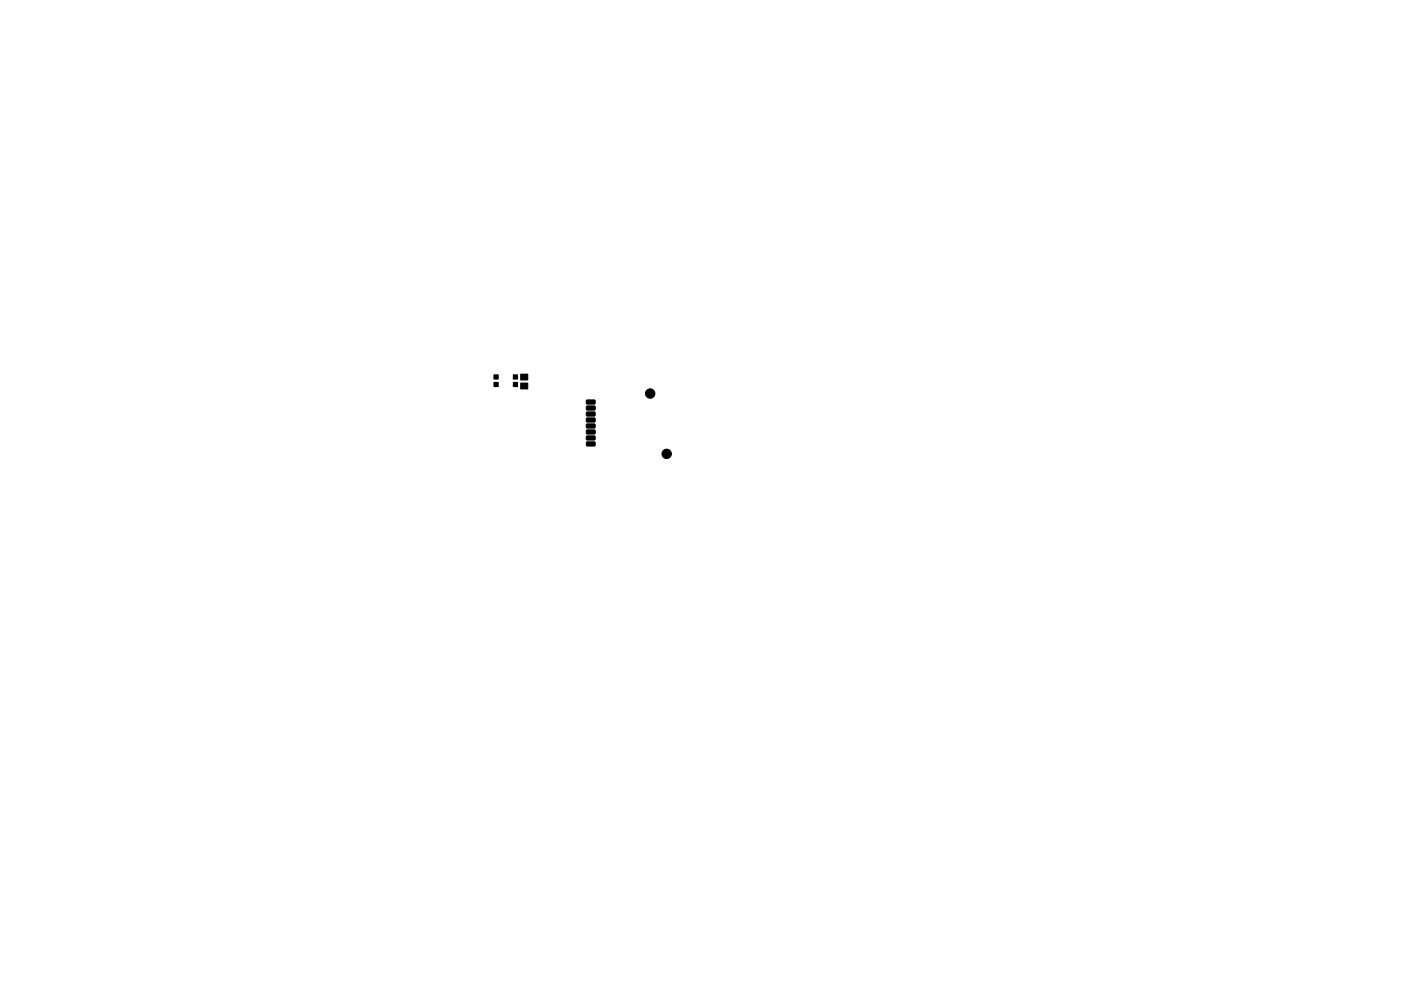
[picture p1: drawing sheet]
<svg xmlns="http://www.w3.org/2000/svg" width="297mm" height="210mm" viewBox="0 0 297 210" stroke-linecap="round" stroke-linejoin="round" font-family="sans-serif">
<g fill="#000" stroke="#000" stroke-width=".21">
<path d="M110.4 79.4h1.5v1.2h-1.5zM104.7 79.5h.9v.9h-.9zM104.7 81.1h.9v.9h-.9zM108.8 81.1h.9v.9h-.9zM108.8 79.5h.9v.9h-.9zM110.4 81.3h1.5v1.2h-1.5zM124.4 93.8h1.7l.1 .1v.6l-.2 .1h-1.6l-.1-.2zM124.4 92.5h1.7l.1 .1v.6l-.2 .2h-1.6l-.1-.2zM124.4 91.3l1.7-.1 .1 .2v.6l-.2 .1h-1.6l-.1-.2zM124.4 90l1.7-.1 .1 .2v.6l-.2 .1h-1.6l-.1-.2zM124.4 88.7h1.7l.1 .1v.6l-.2 .2-1.6-.1-.1-.1zM124.4 87.5l1.7-.1 .1 .2v.5l-.2 .2h-1.6l-.1-.2z"/>
<path d="M124.4 86.2l1.7-.1 .1 .2v.6l-.2 .1h-1.6l-.1-.2zM124.4 84.9h1.7l.1 .1v.6l-.2 .1h-1.6l-.1-.2z"/>
<circle cx="137.9" cy="83.5" r="1"/>
<circle cx="141.3" cy="96.3" r="1"/>
</g>
</svg>
